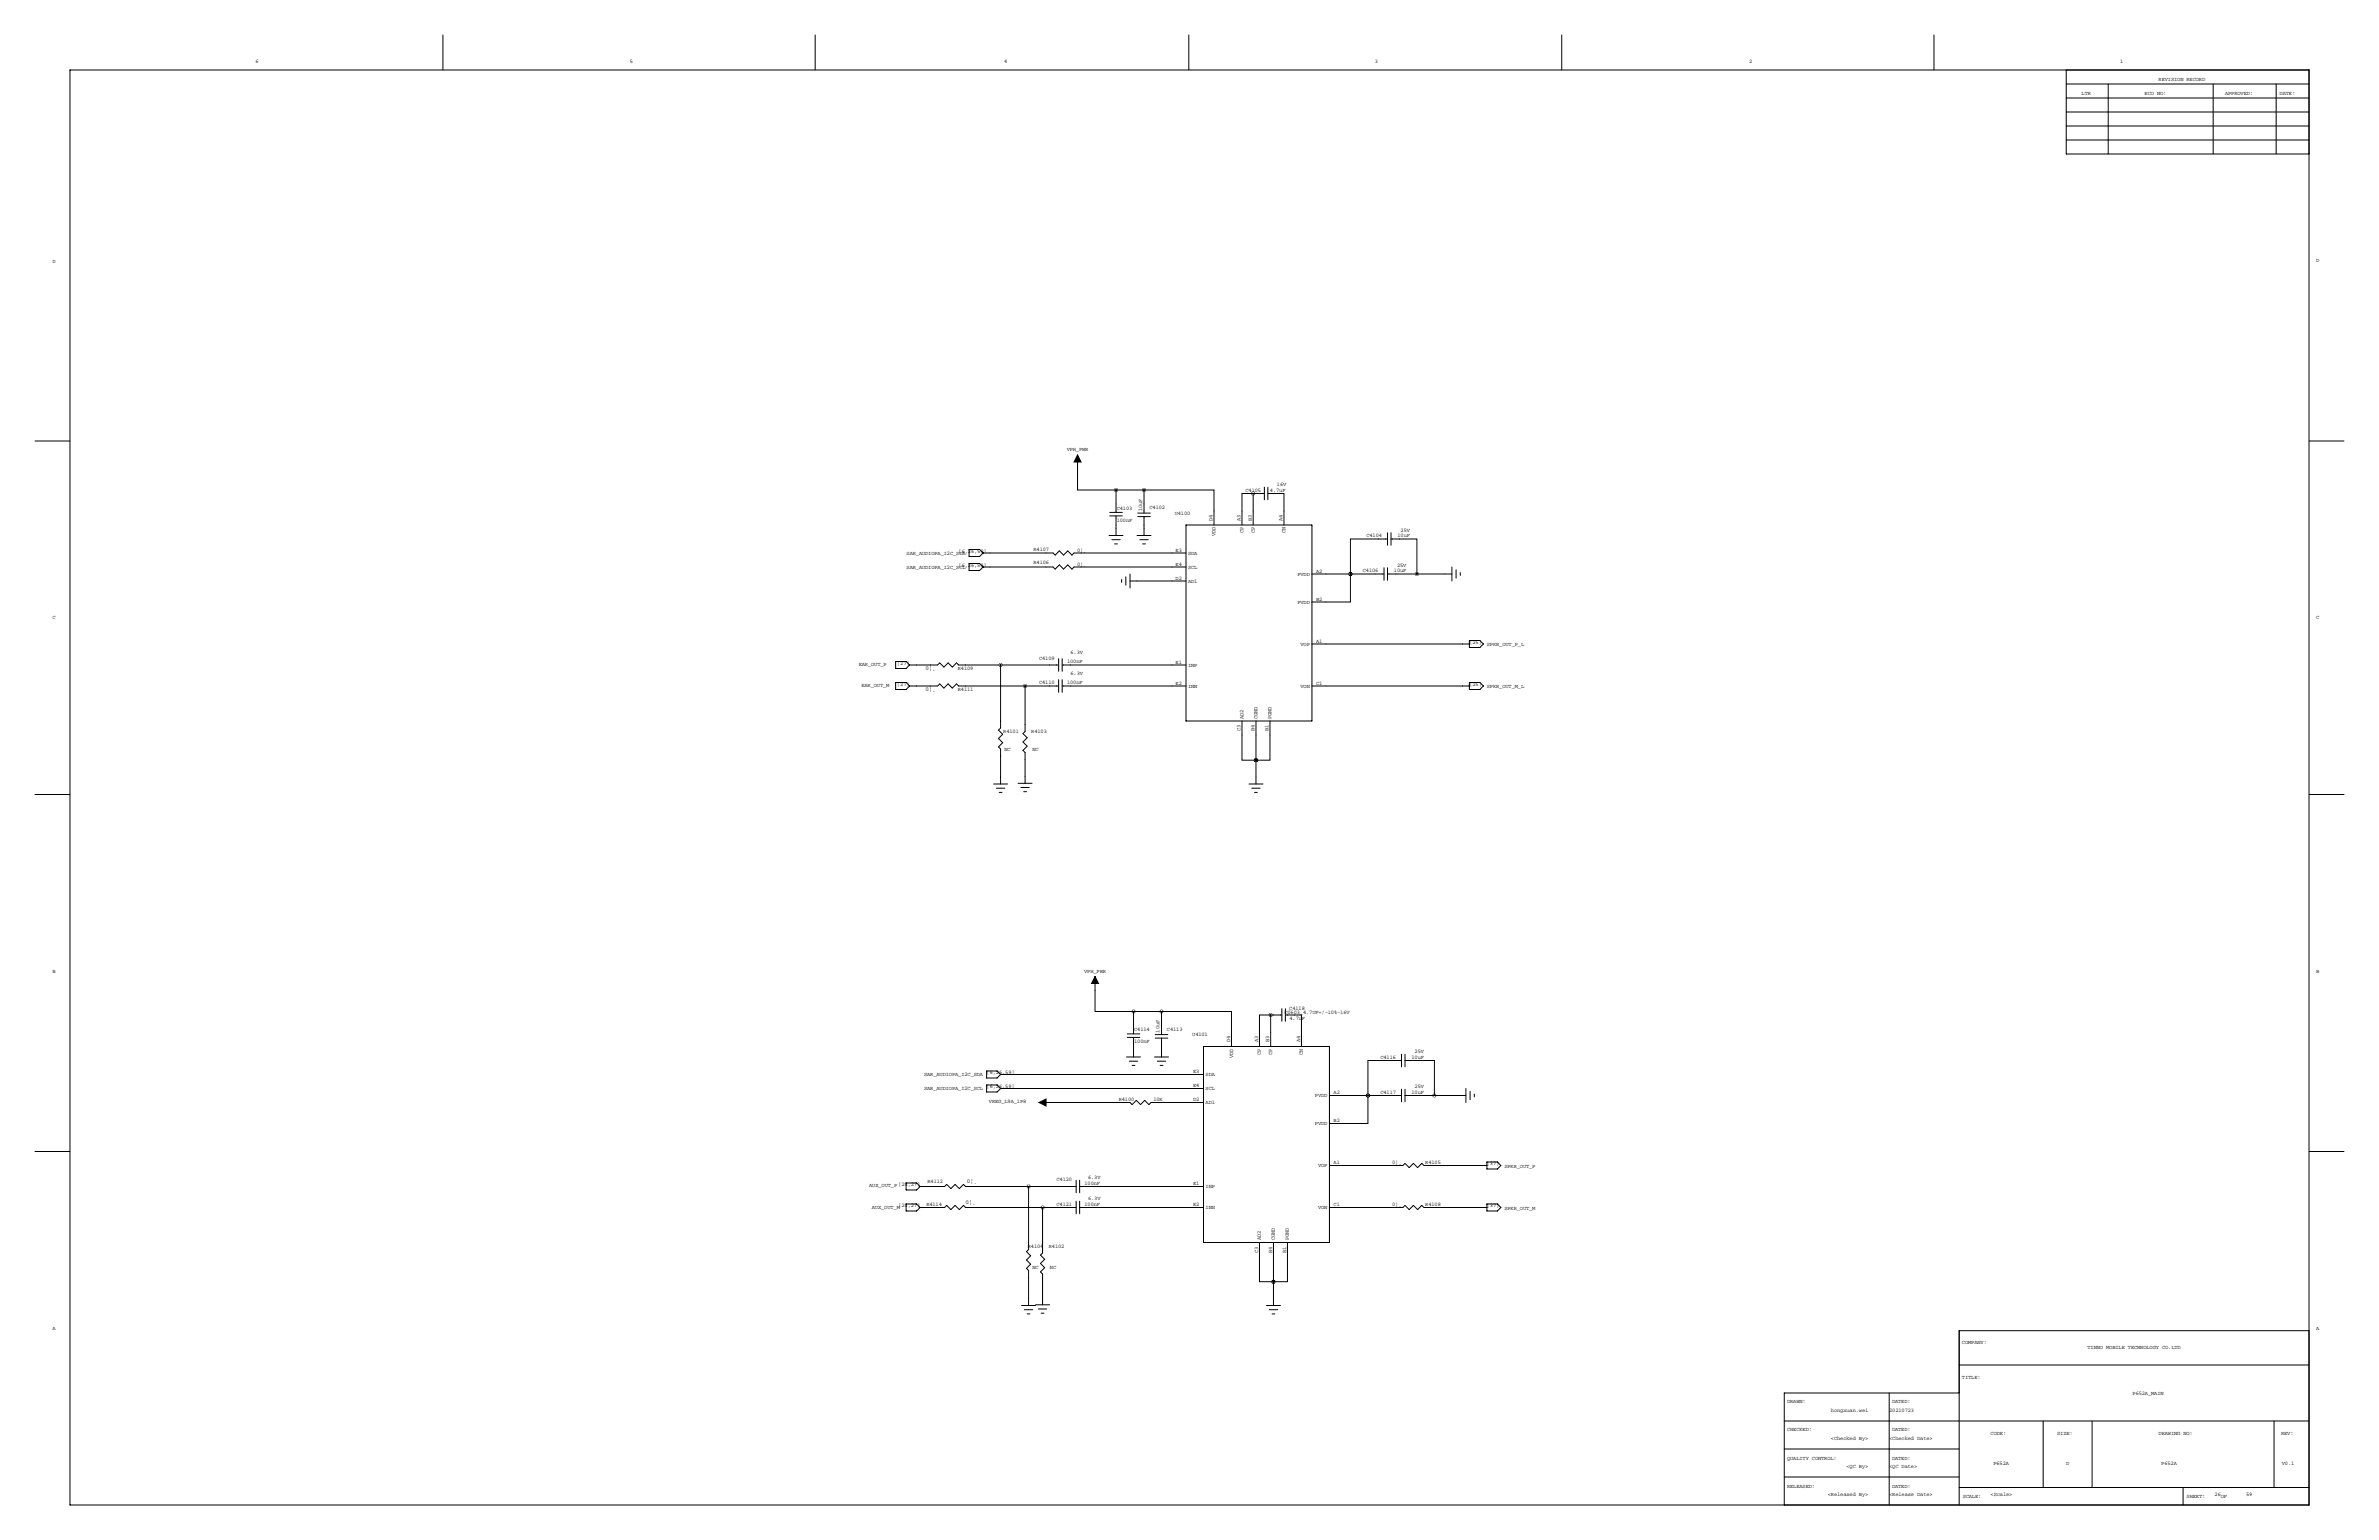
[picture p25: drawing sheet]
<svg xmlns="http://www.w3.org/2000/svg" width="864mm" height="559mm" viewBox="0 0 864 559" stroke-linecap="round" stroke-linejoin="round" font-family="sans-serif">
<defs><g id="words">
<g font-size="2.1">
<text x="336" y="243.2">0¦¸</text>
<text x="336" y="250.8">0¦¸</text>
<text x="351" y="429.4">0¦¸</text>
<text x="350.5" y="436.9">0¦¸</text>
</g>
<g font-size="2">
<text x="92.7" y="22.9">6</text>
<text x="228.6" y="22.9">5</text>
<text x="364.5" y="22.9">4</text>
<text x="499.1" y="22.9">3</text>
<text x="635" y="22.9">2</text>
<text x="769.6" y="22.9">1</text>
<text x="783.6" y="29.2">REVISION RECORD</text>
<text x="755.6" y="34.3">LTR</text>
<text x="778.5" y="34.3">ECO NO:</text>
<text x="807.7" y="34.3">APPROVED:</text>
<text x="827.5" y="34.3">DATE:</text>
<text x="19.1" y="95.2">D</text>
<text x="840.7" y="95.2">D</text>
<text x="387.2" y="163.8">VPH_PWR</text>
<text x="452.1" y="178.4">C4105</text>
<text x="461" y="178.4">4.7uF</text>
<text x="463.5" y="176.5">16V</text>
<text x="405.4" y="185">C4103</text>
<text x="414.6" y="185.4" transform="rotate(-90 414.6 185.4)">10uF</text>
<text x="417.3" y="184.7">C4102</text>
<text x="405.4" y="189.3">100nF</text>
<text x="426.4" y="186.7">U4100</text>
<text x="440.2" y="189" transform="rotate(-90 440.2 189)">D4</text>
<text x="450.3" y="189" transform="rotate(-90 450.3 189)">A3</text>
<text x="454.4" y="189" transform="rotate(-90 454.4 189)">B3</text>
<text x="465.6" y="189" transform="rotate(-90 465.6 189)">A4</text>
<text x="441.2" y="194.6" transform="rotate(-90 441.2 194.6)">VDD</text>
<text x="451.4" y="193.5" transform="rotate(-90 451.4 193.5)">CP</text>
<text x="455.5" y="193.5" transform="rotate(-90 455.5 193.5)">CP</text>
<text x="466.6" y="193.5" transform="rotate(-90 466.6 193.5)">CN</text>
<text x="496" y="194.9">C4104</text>
<text x="507.3" y="194.9">10uF</text>
<text x="508.4" y="192.9">25V</text>
<text x="329.1" y="201.2">SAR_AUDIOPA_I2C_SDA</text>
<text x="348" y="200.5">[6,26,59]</text>
<text x="375.2" y="199.9">R4107</text>
<text x="391" y="200.2">0¦¸</text>
<text x="426.8" y="200.2">E3</text>
<text x="431.3" y="201.2">SDA</text>
<text x="329.1" y="206.3">SAR_AUDIOPA_I2C_SCL</text>
<text x="348" y="205.6">[6,26,59]</text>
<text x="375.2" y="204.8">R4106</text>
<text x="391" y="205.3">0¦¸</text>
<text x="426.8" y="205.2">E4</text>
<text x="431.3" y="206.3">SCL</text>
<text x="471" y="208.8">PVDD</text>
<text x="477.8" y="207.8">A2</text>
<text x="494.7" y="207.6">C4106</text>
<text x="506" y="207.6">10uF</text>
<text x="507.2" y="205.6">25V</text>
<text x="426.8" y="210.3">D2</text>
<text x="431.3" y="211.4">AD1</text>
<text x="471" y="219">PVDD</text>
<text x="477.8" y="217.9">B2</text>
<text x="19.1" y="224.8">C</text>
<text x="840.7" y="224.8">C</text>
<text x="477.8" y="233.2">A1</text>
<text x="533.4" y="233.5">[25]</text>
<text x="377.2" y="239.3">C4109</text>
<text x="388.6" y="237.3">6.3V</text>
<text x="472.1" y="234.2">VOP</text>
<text x="539.8" y="234.4">SPKR_OUT_P_L</text>
<text x="311.7" y="241.6">EAR_OUT_P</text>
<text x="325.7" y="241.1">[27]</text>
<text x="347.7" y="243.1">R4109</text>
<text x="387.3" y="240.6">100nF</text>
<text x="388.6" y="244.9">6.3V</text>
<text x="426.8" y="240.8">E1</text>
<text x="431.3" y="241.9">INP</text>
<text x="312.7" y="249.4">EAR_OUT_M</text>
<text x="325.7" y="248.8">[27]</text>
<text x="347.7" y="250.7">R4111</text>
<text x="377.2" y="248.2">C4110</text>
<text x="387.3" y="248.2">100nF</text>
<text x="426.8" y="248.4">E2</text>
<text x="431.3" y="249.5">INN</text>
<text x="472.1" y="249.5">VON</text>
<text x="477.8" y="248.4">C1</text>
<text x="533.4" y="248.8">[25]</text>
<text x="539.8" y="249.7">SPKR_OUT_M_L</text>
<text x="451.4" y="260.9" transform="rotate(-90 451.4 260.9)">AD2</text>
<text x="456.5" y="260.9" transform="rotate(-90 456.5 260.9)">CGND</text>
<text x="461.6" y="260.9" transform="rotate(-90 461.6 260.9)">PGND</text>
<text x="364.2" y="266">R4101</text>
<text x="374.4" y="266">R4103</text>
<text x="450.3" y="265.4" transform="rotate(-90 450.3 265.4)">C3</text>
<text x="455.4" y="265.4" transform="rotate(-90 455.4 265.4)">B4</text>
<text x="460.5" y="265.4" transform="rotate(-90 460.5 265.4)">B1</text>
<text x="364.6" y="272.3">NC</text>
<text x="374.8" y="272.3">NC</text>
<text x="19.1" y="353.1">B</text>
<text x="393.6" y="353.1">VPH_PWR</text>
<text x="840.7" y="353.1">B</text>
<text x="466.2" y="367.8">C0603_4.7UF+/-10%-16V</text>
<text x="468" y="366.4">C4118</text>
<text x="468.1" y="370.1">4.7uF</text>
<text x="411.7" y="374.2">C4114</text>
<text x="420.9" y="374.6" transform="rotate(-90 420.9 374.6)">10uF</text>
<text x="423.6" y="373.9">C4113</text>
<text x="432.8" y="375.9">U4101</text>
<text x="411.7" y="378.5">100nF</text>
<text x="446.5" y="378.2" transform="rotate(-90 446.5 378.2)">D4</text>
<text x="447.6" y="383.9" transform="rotate(-90 447.6 383.9)">VDD</text>
<text x="456.7" y="378.2" transform="rotate(-90 456.7 378.2)">A3</text>
<text x="457.8" y="382.7" transform="rotate(-90 457.8 382.7)">CP</text>
<text x="460.8" y="378.2" transform="rotate(-90 460.8 378.2)">B3</text>
<text x="461.8" y="382.7" transform="rotate(-90 461.8 382.7)">CP</text>
<text x="471.9" y="378.2" transform="rotate(-90 471.9 378.2)">A4</text>
<text x="473" y="382.7" transform="rotate(-90 473 382.7)">CN</text>
<text x="513.5" y="382.1">25V</text>
<text x="358.2" y="389.7">[6,26,59]</text>
<text x="433.1" y="389.4">E3</text>
<text x="501.1" y="384.1">C4116</text>
<text x="512.4" y="384.1">10uF</text>
<text x="335.4" y="390.4">SAR_AUDIOPA_I2C_SDA</text>
<text x="335.4" y="395.5">SAR_AUDIOPA_I2C_SCL</text>
<text x="358.2" y="394.8">[6,26,59]</text>
<text x="433.1" y="394.5">E4</text>
<text x="437.6" y="390.4">SDA</text>
<text x="437.6" y="395.5">SCL</text>
<text x="513.5" y="394.8">25V</text>
<text x="359" y="400">VREG_L9A_1P8</text>
<text x="406.1" y="399.3">R4100</text>
<text x="418.7" y="399.3">10K</text>
<text x="433.1" y="399.5">D2</text>
<text x="437.6" y="400.6">AD1</text>
<text x="477.3" y="398.1">PVDD</text>
<text x="484.1" y="397">A2</text>
<text x="501.1" y="396.8">C4117</text>
<text x="512.4" y="396.8">10uF</text>
<text x="484.1" y="407.2">B2</text>
<text x="477.3" y="408.2">PVDD</text>
<text x="478.5" y="423.5">VOP</text>
<text x="484.1" y="422.4">A1</text>
<text x="505.4" y="422.2">0¦¸</text>
<text x="517.4" y="422.2">R4105</text>
<text x="539.8" y="422.7">[37]</text>
<text x="546.1" y="423.7">SPKR_OUT_P</text>
<text x="315.5" y="430.8">AUX_OUT_P [25,27]</text>
<text x="336.7" y="429.2">R4112</text>
<text x="383.5" y="428.5">C4120</text>
<text x="393.7" y="429.8">100nF</text>
<text x="395" y="427.8">6.3V</text>
<text x="433.1" y="430">E1</text>
<text x="437.6" y="431.1">INP</text>
<text x="326.1" y="438">[25,27]</text>
<text x="336.3" y="437.4">R4114</text>
<text x="383.5" y="437.4">C4121</text>
<text x="393.7" y="437.4">100nF</text>
<text x="395" y="435.4">6.3V</text>
<text x="433.1" y="437.6">E2</text>
<text x="484.1" y="437.6">C1</text>
<text x="505.4" y="437.4">0¦¸</text>
<text x="517.4" y="437.4">R4108</text>
<text x="539.8" y="438">[37]</text>
<text x="316.5" y="438.6">AUX_OUT_M</text>
<text x="437.6" y="438.7">INN</text>
<text x="478.5" y="438.7">VON</text>
<text x="546.1" y="438.9">SPKR_OUT_M</text>
<text x="373.1" y="452.7">R4104</text>
<text x="380.7" y="452.7">R4102</text>
<text x="456.7" y="454.6" transform="rotate(-90 456.7 454.6)">C3</text>
<text x="457.8" y="450.1" transform="rotate(-90 457.8 450.1)">AD2</text>
<text x="461.8" y="454.6" transform="rotate(-90 461.8 454.6)">B4</text>
<text x="462.8" y="450.1" transform="rotate(-90 462.8 450.1)">CGND</text>
<text x="466.9" y="454.6" transform="rotate(-90 466.9 454.6)">B1</text>
<text x="467.9" y="450.1" transform="rotate(-90 467.9 450.1)">PGND</text>
<text x="374.8" y="460.3">NC</text>
<text x="381.1" y="460.3">NC</text>
<text x="19.1" y="482.6">A</text>
<text x="840.7" y="482.6">A</text>
<text x="712.2" y="487.7">COMPANY:</text>
<text x="757.8" y="489.5">TINNO MOBILE TECHNOLOGY CO.LTD</text>
<text x="712.2" y="500.4">TITLE:</text>
<text x="648.7" y="509.3">DRAWN:</text>
<text x="686.8" y="509.3">DATED:</text>
<text x="774.1" y="506">P652A_MAIN</text>
<text x="664.7" y="512.4">hongxuan.wei</text>
<text x="685.8" y="512.4">20210723</text>
<text x="648.7" y="519.4">CHECKED:</text>
<text x="686.8" y="519.4">DATED:</text>
<text x="722.6" y="520.7">CODE:</text>
<text x="746.8" y="520.7">SIZE:</text>
<text x="783.6" y="520.7">DRAWING NO:</text>
<text x="828" y="520.7">REV:</text>
<text x="664.7" y="522.5">&lt;Checked By&gt;</text>
<text x="685.8" y="522.5">&lt;Checked Date&gt;</text>
<text x="648.7" y="529.6">QUALITY CONTROL:</text>
<text x="670.3" y="532.7">&lt;QC By&gt;</text>
<text x="685.8" y="532.7">&lt;QC Date&gt;</text>
<text x="686.8" y="529.6">DATED:</text>
<text x="723.6" y="531.4">P652A</text>
<text x="750" y="531.4">D</text>
<text x="784.6" y="531.4">P652A</text>
<text x="828.3" y="531.4">V0.1</text>
<text x="648.7" y="539.8">RELEASED:</text>
<text x="686.8" y="539.8">DATED:</text>
<text x="663.5" y="542.8">&lt;Released By&gt;</text>
<text x="685.8" y="542.8">&lt;Release Date&gt;</text>
<text x="712.5" y="543.6">SCALE:</text>
<text x="722.6" y="542.8">&lt;Scale&gt;</text>
<text x="793.7" y="543.6">SHEET:</text>
<text x="803.9" y="542.8">26</text>
<text x="806.2" y="543.6">OF</text>
<text x="815.3" y="542.8">59</text>
</g>
</g></defs>
<g fill="none" stroke="#000" stroke-width=".36">
<path d="M160.8 12.7v12.7M295.9 12.7v12.7M431.5 12.7v12.7M566.9 12.7v12.7M702.1 12.7v12.7M25.4 25.4h812.8v520.7h-812.8zM750.1 35.6h88.1M750.1 30.5h88.1M750.1 25.4v30.5h88.1M765.3 30.5v25.4M803.4 30.5v25.4M826.3 30.5v25.4"/>
<path d="M750.1 50.8h88.1M750.1 45.7h88.1M750.1 40.6h88.1M12.7 160h12.7M391.2 165.1v12.7h13.9M405.1 177.8v8.1M405.1 177.8h10.2M415.3 177.8h25.4v12.7M415.3 177.8v8.4M454.9 179.1h-4.1v11.4M454.9 179.1v11.4M459 179.1h-4.1"/>
<path d="M459 176.8v4.6M460.2 176.8v4.6M460.2 179.1h5.9v11.4M838.2 160h12.7M351.8 199.4h3.8l1.3 1.3-1.3 1.2h-3.8zM402.6 194.3h5.1M402.8 187.2h4.6M402.8 185.9h4.6M403.6 195.8h3.1M404.6 197.4h1M405.1 187.2v7.1M412.7 194.3h5.1"/>
<path d="M413 186.2h4.6M413 187.5h4.6M413.8 195.8h3M414.8 197.4h1M415.3 187.5v6.8M430.5 190.5h45.8v71.1h-45.8zM503.7 195.6h-13.5v12.7M503.7 193.3v4.6M505 193.3v4.6M505 195.6h9.3v12.7M351.8 204.5h3.8l1.3 1.2-1.3 1.3h-3.8zM356.9 205.7h25.4l.7 .8 1.6-1.5 1.5 1.5 1.5-1.5 1.5 1.5 .8-.8h40.6"/>
<path d="M356.9 200.7h25.4l.7 .7 1.6-1.5 1.5 1.5 1.5-1.5 1.5 1.5 .8-.7h40.6M407.2 210.3v1M408.7 209.3v3M410.2 210.8h20.3M410.2 208.3v5.1M476.3 208.3h26.1M490.2 208.3h.1M490.2 208.3v10.1h-13.9M502.4 206v4.6M503.7 208.3h23.4M503.7 206v4.6M527 205.7v5.1"/>
<path d="M528.6 206.8v3M530.1 207.8v1M384.3 239v4.6M385.6 239v4.6M476.3 233.7h57.1M533.4 232.4h3.8l1.3 1.3-1.3 1.3h-3.8zM325.1 247.6h3.8l1.3 1.3-1.3 1.3h-3.8zM325.1 240h3.8l1.3 1.3-1.3 1.3h-3.8zM330.2 241.3h10.2l.7-.8 1.5 1.6 1.6-1.6 1.5 1.6 1.5-1.6 .8 .8h36.3M330.2 248.9h10.2l.7-.7 1.5 1.5 1.6-1.5 1.5 1.5 1.5-1.5 .8 .7h36.3M363.2 241.3v22.9l-.7 .7 1.5 1.5-1.5 1.6 1.5 1.5-1.5 1.5 .7 .8v12.7M372.1 248.9v16.5l-.8 .8 1.6 1.5-1.6 1.5 1.6 1.6-1.6 1.5 .8 .7v11.2"/>
<path d="M384.3 246.6v4.6M385.6 246.6v4.6M385.6 241.3h44.9M385.6 248.9h44.9M476.3 248.9h57.1M533.4 247.6h3.8l1.3 1.3-1.3 1.3h-3.8zM450.8 261.6v14.2h5.1M455.9 275.8h.1M455.9 261.6v22.9M461 261.6v14.2h-5.1M12.7 288.3h12.7M360.7 284.5h5.1"/>
<path d="M361.7 286h3M362.7 287.5h1M369.6 284.2h5M370.6 285.8h3M371.6 287.3h1M453.4 284.5h5.1M454.4 286h3.1M455.4 287.5h1M838.2 288.3h12.7M397.5 354.3v12.7h14M409.2 376.4h4.6M409.2 375.2h4.6"/>
<path d="M411.5 367v8.2M411.5 367h10.1M411.5 376.4v7.1M419.4 375.4h4.5M419.4 376.7h4.5M421.6 376.7v6.8M421.6 367h25.4v12.7M421.6 367v8.4M436.9 379.7h45.7v71.1h-45.7zM461.3 368.3h-4.1v11.4M461.3 368.3v11.4M461.3 368.3h4"/>
<path d="M465.3 366v4.6M466.6 366v4.6M466.6 368.3h5.8v11.4M358.1 393.7h3.9l1.2 1.3-1.2 1.2h-3.9zM358.1 388.6h3.9l1.2 1.3-1.2 1.3h-3.9zM363.2 389.9h73.7M363.2 395h73.7M408.9 383.5h5.1M410 385.1h3M411 386.6h1M419.1 383.5h5.1M420.1 385.1h3.1"/>
<path d="M421.1 386.6h1M482.6 397.5h26.2M496.6 397.5h.1M496.6 397.5v10.2h-14M508.8 384.8h-12.2v12.7M508.8 382.5v4.6M508.8 395.2v4.6M510 384.8h10.7v12.7M510 397.5h22.1M510 382.5v4.6M510 395.2v4.6M532.1 395v5"/>
<path d="M533.7 396v3M535.2 397v1M12.7 417.8h12.7M377.2 400h33l.8 .8 1.5-1.5 1.5 1.5 1.5-1.5 1.6 1.5 .7-.8h19.1M838.2 417.8h12.7M328.9 436.9h3.8l1.3 1.2-1.3 1.3h-3.8zM328.9 429.3h3.8l1.3 1.2-1.3 1.3h-3.8zM334 430.5h8.9l.8-.7 1.5 1.5 1.5-1.5 1.5 1.5 1.6-1.5 .7 .7h40.2M334 438.1h8.9l.8-.7 1.5 1.5 1.5-1.5 1.5 1.5 1.6-1.5 .7 .7h40.2M373.4 430.5v22.9l-.8 .8 1.5 1.5-1.5 1.5 1.5 1.5-1.5 1.5 .8 .8v12.7M378.5 438.1v16.6l-.8 .7 1.5 1.5-1.5 1.6 1.5 1.5-1.5 1.5 .8 .8v11.2M390.7 428.2v4.6"/>
<path d="M390.7 435.9v4.5M391.9 428.2v4.6M391.9 435.9v4.5M391.9 430.5h45M391.9 438.1h45M482.6 438.1h26.7l.7-.7 1.6 1.5 1.5-1.5 1.5 1.5 1.5-1.5 .8 .7h22.9M482.6 422.9h26.7l.7-.8 1.6 1.6 1.5-1.6 1.5 1.6 1.5-1.6 .8 .8h22.9M539.8 436.9h3.8l1.2 1.2-1.2 1.3h-3.8zM539.8 421.6h3.8l1.2 1.3-1.2 1.3h-3.8zM457.2 450.8v14.3h5.1M462.3 450.8v22.9M467.4 450.8v14.3h-5.1"/>
<path d="M370.8 473.7h5.1M371.9 475.2h3M372.9 476.8h1M375.9 473.5h5.1M376.9 475h3.1M378 476.5h1M459.7 473.7h5.1M460.8 475.2h3M461.8 476.8h1M462.3 465.1h.1M711.2 495.3h127M838.2 482.9h-127v63.2"/>
<path d="M647.7 515.6h190.5M685.8 505.5v40.6M711.2 505.5h-63.5v40.6M741.7 515.6v24.1M759.5 515.6v24.1M825.5 515.6v24.1M647.7 535.9h63.5M647.7 525.8h63.5M711.2 539.8h127M792.5 539.8v6.3"/>
</g>
<path d="M391.2 165.1l1.2 2.5h-2.5zM397.5 354.3l1.3 2.6h-2.6zM377.2 400l2.5-1.2v2.5z" fill="#000" stroke="#000" stroke-width=".36"/>
<path d="M462.2 465.1a.05 .05 0 0 0 .1 0 .05 .05 0 0 0-.1 0zM462.2 465.1a.05 .05 0 0 0 .1 0 .05 .05 0 0 0-.1 0zM411.4 367a.05 .05 0 0 0 .1 0 .05 .05 0 0 0-.1 0zM421.6 367a.05 .05 0 0 0 .1 0 .05 .05 0 0 0-.1 0zM378.4 438.2a.05 .05 0 0 0 .1 0 .05 .05 0 0 0-.1 0zM373.3 430.5a.05 .05 0 0 0 .1 0 .05 .05 0 0 0-.1 0zM496.5 397.5a.05 .05 0 0 0 .1 0 .05 .05 0 0 0-.1 0zM496.5 397.5a.05 .05 0 0 0 .1 0 .05 .05 0 0 0-.1 0zM461.2 368.3a.05 .05 0 0 0 .1 0 .05 .05 0 0 0-.1 0zM455.9 275.8a.05 .05 0 0 0 .1 0 .05 .05 0 0 0-.1 0zM455.9 275.8a.05 .05 0 0 0 .1 0 .05 .05 0 0 0-.1 0zM405.1 177.8a.05 .05 0 0 0 .1 0 .05 .05 0 0 0-.1 0zM415.2 177.8a.05 .05 0 0 0 .1 0 .05 .05 0 0 0-.1 0zM514.3 208.3a.05 .05 0 0 0 .1 0 .05 .05 0 0 0-.1 0zM372.1 248.9a.05 .05 0 0 0 .1 0 .05 .05 0 0 0-.1 0zM363.2 241.3a.05 .05 0 0 0 .1 0 .05 .05 0 0 0-.1 0zM490.2 208.3a.05 .05 0 0 0 .1 0 .05 .05 0 0 0-.1 0zM490.2 208.3a.05 .05 0 0 0 .1 0 .05 .05 0 0 0-.1 0zM454.9 179.1a.05 .05 0 0 0 .1 0 .05 .05 0 0 0-.1 0z" fill="#000" stroke="#000" stroke-width="1.3"/>
<use href="#words"/>
</svg>
